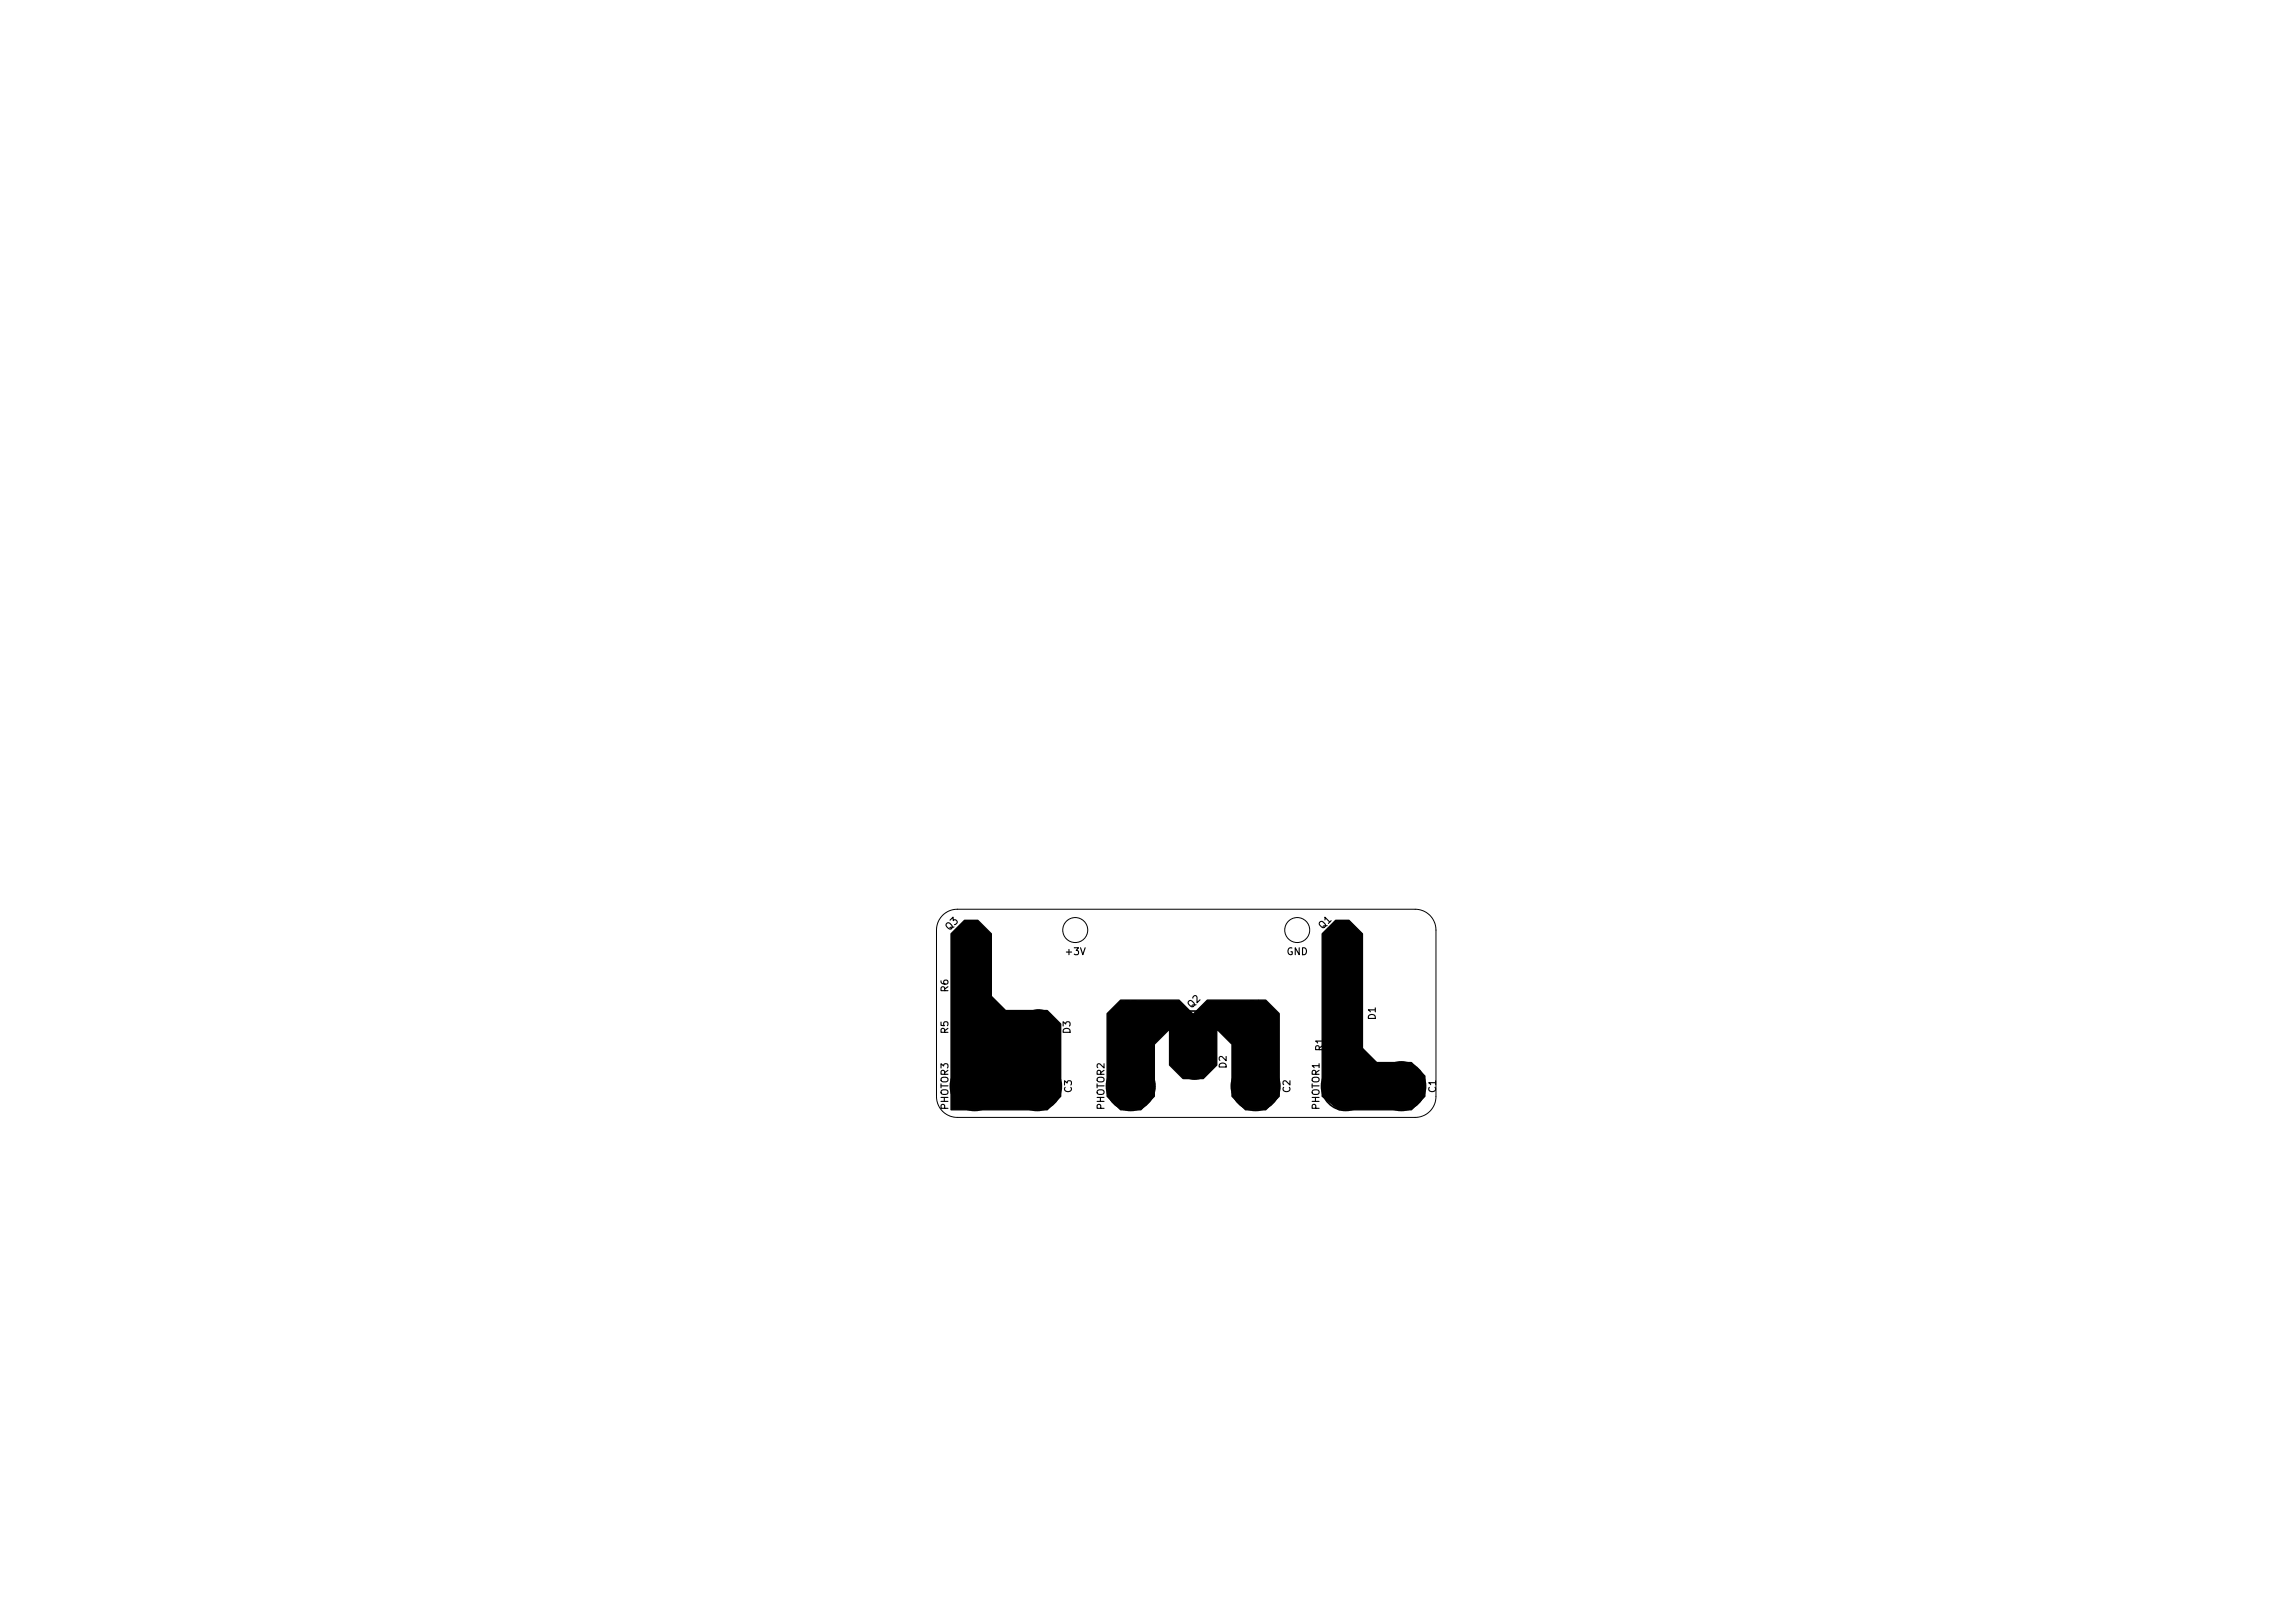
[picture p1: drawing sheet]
<svg xmlns="http://www.w3.org/2000/svg" width="420mm" height="297mm" viewBox="0 0 420 297" stroke-linecap="round" stroke-linejoin="round" font-family="sans-serif">
<defs><g id="words">
<g font-size="1.8">
<text x="173.9" y="170.4" transform="rotate(-45 173.9 170.4)">Q3</text>
<text x="242.2" y="170.1" transform="rotate(-45 242.2 170.1)">Q1</text>
<text x="195.3" y="174.8">+3V</text>
<text x="235.5" y="174.8">GND</text>
<text x="173.6" y="181.5" transform="rotate(-90 173.6 181.5)">R6</text>
<text x="205.9" y="184.4">R3</text>
<text x="218.2" y="184.6" transform="rotate(-45 218.2 184.6)">Q2</text>
<text x="228.7" y="184.4">R4</text>
<text x="173.6" y="189.1" transform="rotate(-90 173.6 189.1)">R5</text>
<text x="196" y="189.1" transform="rotate(-90 196 189.1)">D3</text>
<text x="251.8" y="186.6" transform="rotate(-90 251.8 186.6)">D1</text>
<text x="224.5" y="195.5" transform="rotate(-90 224.5 195.5)">D2</text>
<text x="242.2" y="192.3" transform="rotate(-90 242.2 192.3)">R1</text>
<text x="173.6" y="203.1" transform="rotate(-90 173.6 203.1)">PHOTOR3</text>
<text x="196.2" y="199.9" transform="rotate(-90 196.2 199.9)">C3</text>
<text x="202.2" y="203.1" transform="rotate(-90 202.2 203.1)">PHOTOR2</text>
<text x="236.2" y="199.9" transform="rotate(-90 236.2 199.9)">C2</text>
<text x="241.6" y="203.1" transform="rotate(-90 241.6 203.1)">PHOTOR1</text>
<text x="262.9" y="199.9" transform="rotate(-90 262.9 199.9)">C1</text>
</g>
</g></defs>
<g fill="none" stroke="#000" stroke-width=".18">
<path d="M172.6 167.5a3.8 3.8 0 0 1 2.7-1.1h83.8a3.8 3.8 0 0 1 3.8 3.8v30.5a3.8 3.8 0 0 1-3.8 3.8h-83.8a3.8 3.8 0 0 1-3.9-3.8v-30.5a3.8 3.8 0 0 1 1.2-2.7zM190.1 186.9a1.14 1.14 0 0 0-1.1 1.1M190.1 186.3a1.65 1.65 0 0 0-1.6 1.7M190.1 185.8a2.16 2.16 0 0 0-2.1 2.2M191.3 188a1.14 1.14 0 0 1-1.2 1.1M191.8 188a1.65 1.65 0 0 1-1.7 1.6M192.3 188a2.16 2.16 0 0 1-2.2 2.2M218.7 193.2a1.14 1.14 0 0 0-1.1 1.1M218.7 192.7a1.65 1.65 0 0 0-1.7 1.6M218.7 192.2a2.16 2.16 0 0 0-2.2 2.1M219.8 194.3a1.14 1.14 0 0 1-1.1 1.2M220.3 194.3a1.65 1.65 0 0 1-1.6 1.7"/>
<path d="M220.9 194.3a2.16 2.16 0 0 1-2.2 2.2M246 184.3a1.14 1.14 0 0 0-1.1 1.2M246 183.8a1.65 1.65 0 0 0-1.7 1.7M246 183.3a2.16 2.16 0 0 0-2.2 2.2M247.1 185.5a1.14 1.14 0 0 1-1.1 1.1M247.6 185.5a1.65 1.65 0 0 1-1.6 1.6M248.2 185.5a2.16 2.16 0 0 1-2.2 2.1"/>
<circle cx="196.8" cy="170.2" r="2.29"/>
<circle cx="237.5" cy="170.2" r="2.29"/>
<circle cx="190.1" cy="188" r="1.8"/>
<circle cx="218.7" cy="194.3" r="1.8"/>
<circle cx="246" cy="185.5" r="1.8"/>
</g>
<g fill="none" stroke="#000" stroke-width=".3">
<path d="M174.8 171.6l1.8-1.8h1.8l.9 .9v5.4l-.9 .9h-1.8l-1.8-1.8zM243.4 171.6l1.8-1.8h1.8l.9 .9v5.4l-.9 .9h-1.8l-1.8-1.8zM214.8 186.8l1.8-1.8h3.6l1.8 1.8v1.8l-.9 .9h-5.4l-.9-.9z"/>
<circle cx="178.4" cy="198.8" r="4.4"/>
<circle cx="189.9" cy="198.8" r="4.4"/>
<circle cx="207" cy="198.8" r="4.4"/>
<circle cx="229.9" cy="198.8" r="4.4"/>
<circle cx="246.4" cy="198.8" r="4.4"/>
<circle cx="256.5" cy="198.8" r="4.4"/>
</g>
<path d="M192.7 186.1v3.8M221.3 192.4v3.9M242.9 184h.6l.1-.2v-.3l-.7-.1v1.2M243.2 184l.4 .6M244.1 183.5l.5-.1 .2 .3-.7 .9h.7M248.6 183.6v3.8" fill="none" stroke="#000" stroke-width=".2"/>
<path d="M192.7 186.1a3.2 3.2 0 0 0-4.7-.5 3.2 3.2 0 0 0 0 4.7 3.2 3.2 0 0 0 4.7-.4M221.2 192.4a3.2 3.2 0 0 0-4.6-.4 3.2 3.2 0 0 0 0 4.7 3.2 3.2 0 0 0 4.6-.4M248.5 183.5a3.2 3.2 0 0 0-4.6-.4 3.2 3.2 0 0 0 0 4.7 3.2 3.2 0 0 0 4.6-.4" fill="none" stroke="#000" stroke-width=".25"/>
<g fill="none" stroke="#000" stroke-width=".38">
<path d="M243.8 178v2.5M176.5 180.4h2.6M176.5 188h2.6M207 187.4v2.5M229.9 187.4v2.5M245.1 191.2h2.5"/>
<circle cx="176.5" cy="180.4" r="1.42"/>
<circle cx="176.5" cy="188" r="1.42"/>
<circle cx="207" cy="187.4" r="1.42"/>
<circle cx="229.9" cy="187.4" r="1.42"/>
<circle cx="243.8" cy="180.5" r="1.42"/>
<circle cx="245.1" cy="191.2" r="1.42"/>
</g>
<path d="M174.1 170.9l2.5-2.5h2.4l2.5 2.5v11.5l2.6 2.5h7.6l2.5 2.5v13.2l-2.5 2.5h-17.6zM202.7 185.5l2.5-2.5h10.6l2.6 2.6 2.6-2.6h10.7l2.5 2.5v15.1l-2.5 2.5h-3.7l-2.4-2.5-.1-9.5-2.6-2.6-.1 .1v6.3l-2.5 2.5h-3.7l-2.5-2.5v-6.3l-.1-.1-2.7 2.6v9.5l-2.4 2.5h-3.7l-2.5-2.5zM242.1 170.9l2.4-2.5h2.5l2.4 2.5v21l2.6 2.6h6.4l2.5 2.4v3.7l-2.5 2.5h-13.2l-3.1-2.5z" fill="#000" stroke="#000" stroke-width=".25"/>
<use href="#words"/>
</svg>
